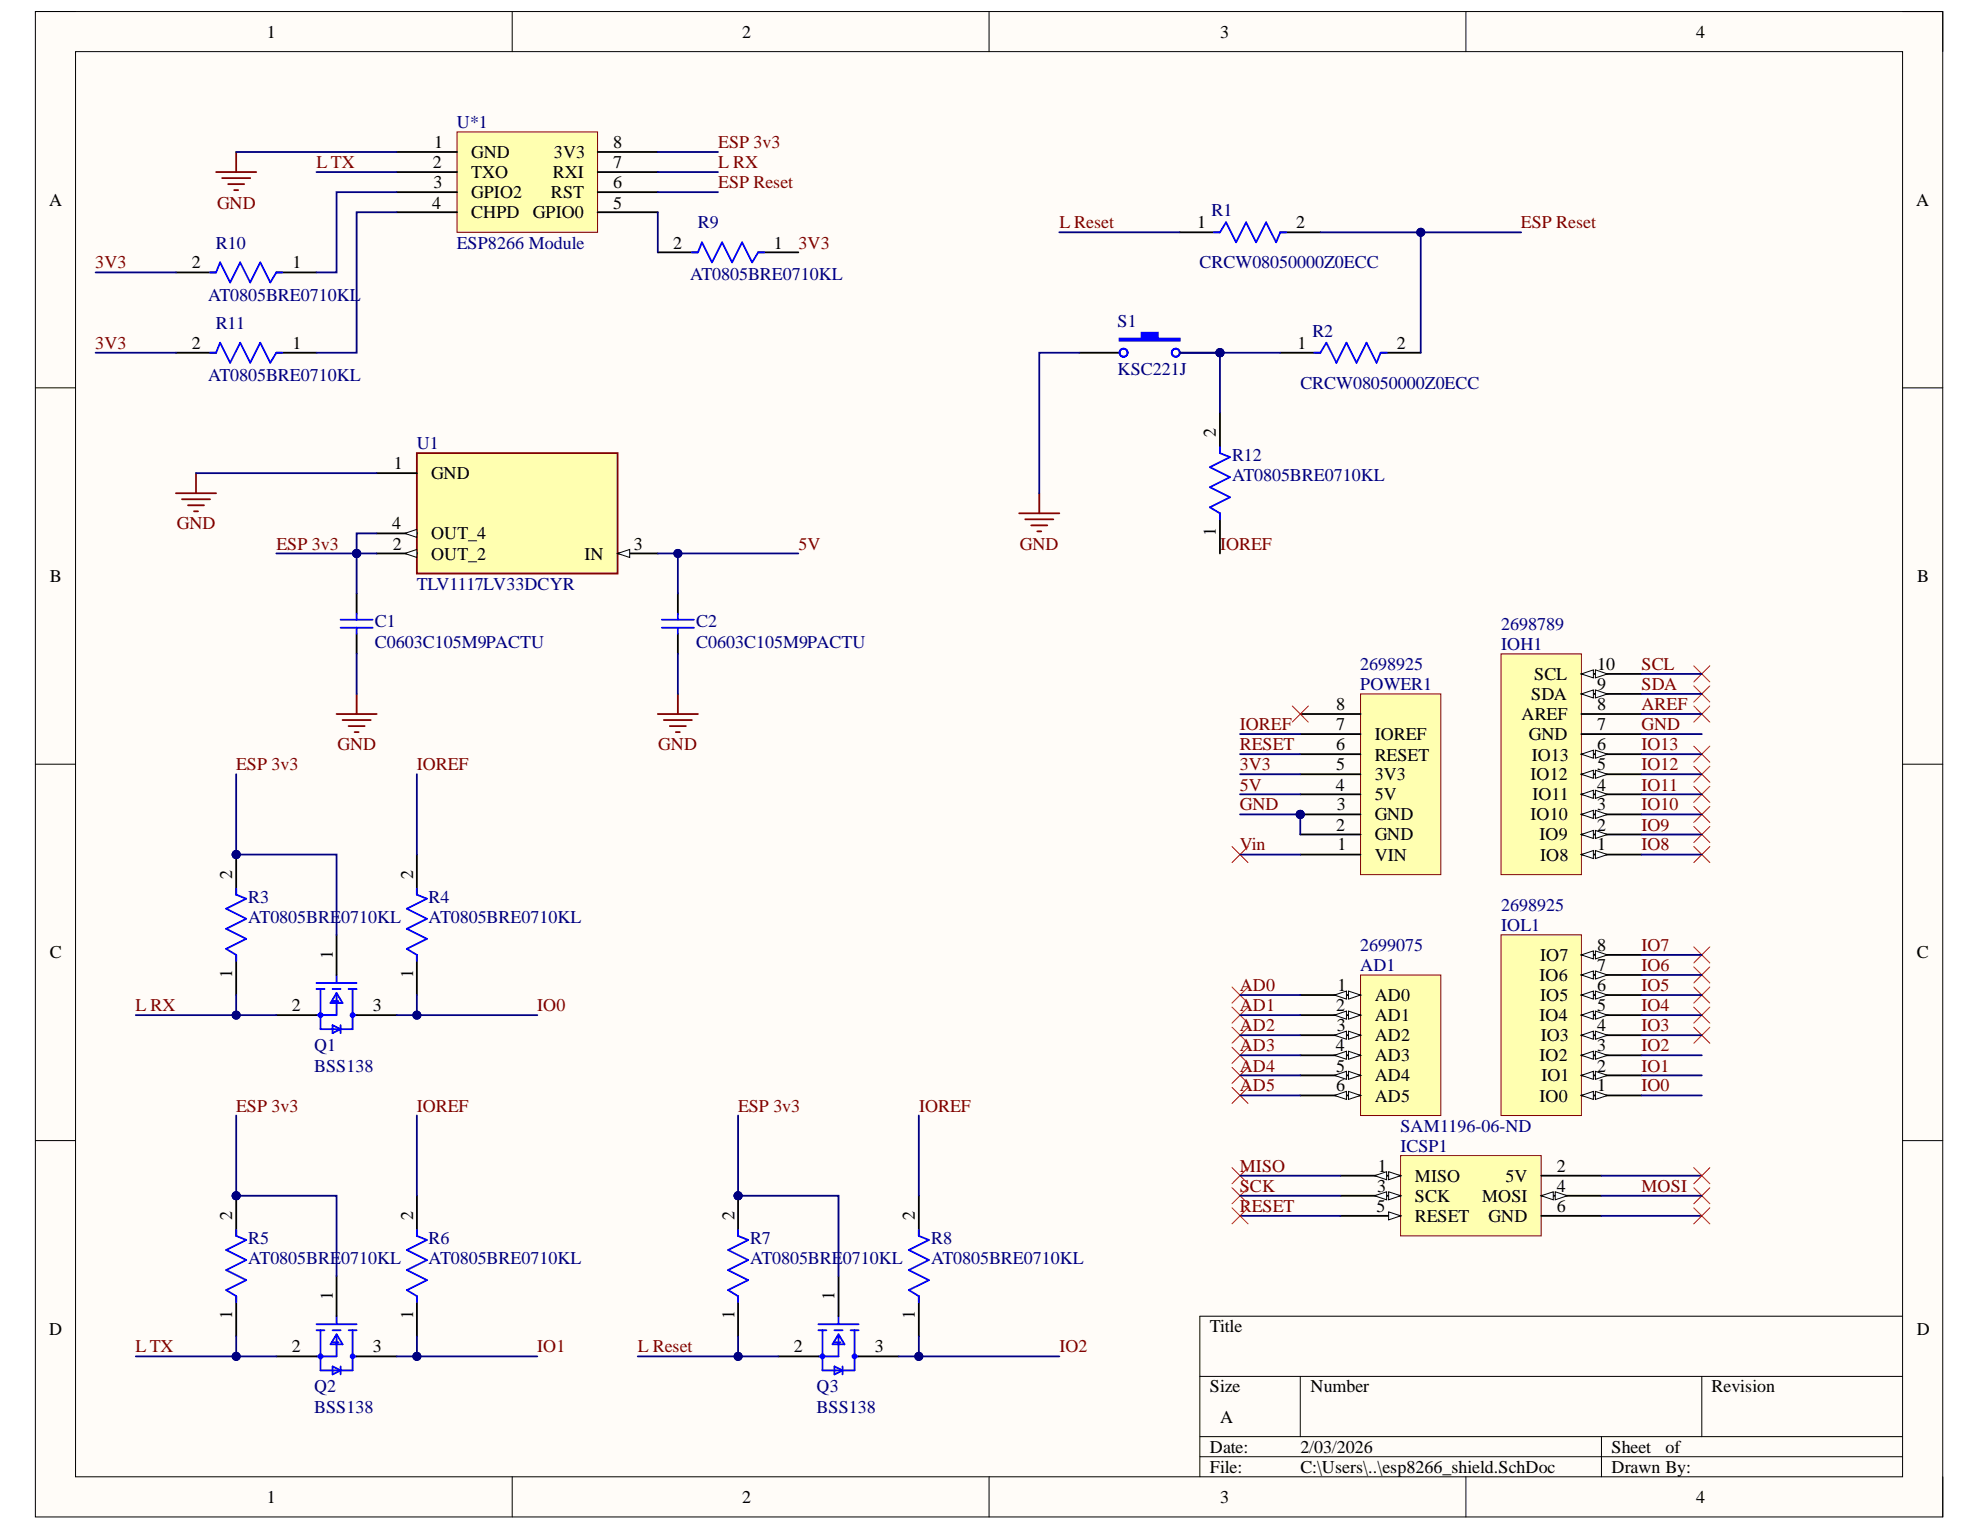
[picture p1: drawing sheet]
<svg xmlns="http://www.w3.org/2000/svg" width="279mm" height="216mm" viewBox="0 0 279 216" stroke-linecap="round" stroke-linejoin="round" font-family="sans-serif">
<defs><g id="words">
<g font-size="2.5">
<text x="37.6" y="5.3">1</text>
<text x="104.7" y="5.3">2</text>
<text x="172.2" y="5.3">3</text>
<text x="239.3" y="5.3">4</text>
<text x="61.1" y="23.8">2</text>
<text x="61.2" y="20.9">1</text>
<text x="66.5" y="22.3">GND</text>
<text x="78.2" y="22.3">3V3</text>
<text x="86.5" y="23.8">7</text>
<text x="86.5" y="20.9">8</text>
<text x="6.9" y="29">A</text>
<text x="61" y="29.4">4</text>
<text x="61.2" y="26.5">3</text>
<text x="66.5" y="28">GPIO2</text>
<text x="66.5" y="25.1">TXO</text>
<text x="77.7" y="28">RST</text>
<text x="78" y="25.1">RXI</text>
<text x="86.5" y="29.4">5</text>
<text x="86.5" y="26.5">6</text>
<text x="270.4" y="29">A</text>
<text x="66.5" y="30.8">CHPD</text>
<text x="75.2" y="30.8">GPIO0</text>
<text x="95" y="35.1">2</text>
<text x="109.2" y="35.1">1</text>
<text x="168.9" y="32.2">1</text>
<text x="182.9" y="32.2">2</text>
<text x="27.1" y="37.9">2</text>
<text x="41.3" y="37.9">1</text>
<text x="27.1" y="49.2">2</text>
<text x="41.3" y="49.2">1</text>
<text x="183.1" y="49.2">1</text>
<text x="197.1" y="49.2">2</text>
<text x="171.6" y="61.6" transform="rotate(-90 171.6 61.6)">2</text>
<text x="55.6" y="66.2">1</text>
<text x="60.8" y="67.7">GND</text>
<text x="55.3" y="74.7">4</text>
<text x="55.4" y="77.5">2</text>
<text x="60.8" y="76.1">OUT_4</text>
<text x="89.4" y="77.5">3</text>
<text x="171.6" y="75.7" transform="rotate(-90 171.6 75.7)">1</text>
<text x="7" y="82.1">B</text>
<text x="60.8" y="79">OUT_2</text>
<text x="82.5" y="79">IN</text>
<text x="270.5" y="82.1">B</text>
<text x="216.5" y="96">SCL</text>
<text x="225.4" y="94.5">10</text>
<text x="188.6" y="100.2">8</text>
<text x="214.7" y="101.7">AREF</text>
<text x="216.1" y="98.8">SDA</text>
<text x="225.4" y="100.2">8</text>
<text x="225.4" y="97.3">9</text>
<text x="188.6" y="105.9">6</text>
<text x="188.6" y="103">7</text>
<text x="194" y="107.3">RESET</text>
<text x="194" y="104.4">IOREF</text>
<text x="215.7" y="104.4">GND</text>
<text x="216.2" y="107.3">IO13</text>
<text x="225.4" y="105.9">6</text>
<text x="225.4" y="103">7</text>
<text x="188.5" y="111.6">4</text>
<text x="188.6" y="108.7">5</text>
<text x="194" y="112.9">5V</text>
<text x="194" y="110.1">3V3</text>
<text x="216" y="110.1">IO12</text>
<text x="216.2" y="112.9">IO11</text>
<text x="225.4" y="111.6">4</text>
<text x="225.4" y="108.7">5</text>
<text x="188.6" y="117.2">2</text>
<text x="188.7" y="114.3">3</text>
<text x="194" y="118.6">GND</text>
<text x="194" y="115.8">GND</text>
<text x="216" y="115.8">IO10</text>
<text x="217.3" y="118.6">IO9</text>
<text x="225.4" y="117.2">2</text>
<text x="225.4" y="114.3">3</text>
<text x="32.7" y="124" transform="rotate(-90 32.7 124)">2</text>
<text x="58.3" y="124" transform="rotate(-90 58.3 124)">2</text>
<text x="188.7" y="120">1</text>
<text x="194" y="121.4">VIN</text>
<text x="217.3" y="121.4">IO8</text>
<text x="225.4" y="120">1</text>
<text x="7" y="135.2">C</text>
<text x="32.7" y="137.9" transform="rotate(-90 32.7 137.9)">1</text>
<text x="47" y="135.3" transform="rotate(-90 47 135.3)">1</text>
<text x="58.3" y="137.9" transform="rotate(-90 58.3 137.9)">1</text>
<text x="217.3" y="135.6">IO7</text>
<text x="225.4" y="137">7</text>
<text x="225.4" y="134.2">8</text>
<text x="270.5" y="135.2">C</text>
<text x="41.2" y="142.7">2</text>
<text x="52.6" y="142.7">3</text>
<text x="188.6" y="142.7">2</text>
<text x="188.7" y="139.9">1</text>
<text x="194" y="141.2">AD0</text>
<text x="217.3" y="138.4">IO6</text>
<text x="217.3" y="141.2">IO5</text>
<text x="225.4" y="142.7">5</text>
<text x="225.4" y="139.9">6</text>
<text x="188.5" y="148.3">4</text>
<text x="188.7" y="145.6">3</text>
<text x="194" y="144.1">AD1</text>
<text x="194" y="146.9">AD2</text>
<text x="194" y="149.8">AD3</text>
<text x="217.3" y="149.8">IO2</text>
<text x="217.3" y="144.1">IO4</text>
<text x="217.4" y="146.9">IO3</text>
<text x="225.4" y="148.3">3</text>
<text x="225.4" y="145.6">4</text>
<text x="188.6" y="151.2">5</text>
<text x="188.6" y="154">6</text>
<text x="194" y="152.6">AD4</text>
<text x="194" y="155.4">AD5</text>
<text x="217.3" y="155.4">IO0</text>
<text x="217.5" y="152.6">IO1</text>
<text x="225.4" y="154">1</text>
<text x="225.4" y="151.2">2</text>
<text x="194.4" y="165.3">1</text>
<text x="199.7" y="166.8">MISO</text>
<text x="212.4" y="166.8">5V</text>
<text x="219.7" y="165.3">2</text>
<text x="32.7" y="172.1" transform="rotate(-90 32.7 172.1)">2</text>
<text x="58.3" y="172.1" transform="rotate(-90 58.3 172.1)">2</text>
<text x="103.6" y="172.1" transform="rotate(-90 103.6 172.1)">2</text>
<text x="129.1" y="172.1" transform="rotate(-90 129.1 172.1)">2</text>
<text x="194.2" y="171">5</text>
<text x="194.3" y="168.2">3</text>
<text x="199.7" y="169.6">SCK</text>
<text x="199.7" y="172.4">RESET</text>
<text x="209.1" y="169.6">MOSI</text>
<text x="210.1" y="172.4">GND</text>
<text x="219.7" y="168.2">4</text>
<text x="219.7" y="171">6</text>
<text x="47" y="183.4" transform="rotate(-90 47 183.4)">1</text>
<text x="117.8" y="183.4" transform="rotate(-90 117.8 183.4)">1</text>
<text x="6.9" y="188.3">D</text>
<text x="32.7" y="186.1" transform="rotate(-90 32.7 186.1)">1</text>
<text x="41.2" y="190.8">2</text>
<text x="52.6" y="190.8">3</text>
<text x="58.3" y="186.1" transform="rotate(-90 58.3 186.1)">1</text>
<text x="103.6" y="186.1" transform="rotate(-90 103.6 186.1)">1</text>
<text x="112" y="190.8">2</text>
<text x="123.4" y="190.8">3</text>
<text x="129.1" y="186.1" transform="rotate(-90 129.1 186.1)">1</text>
<text x="170.7" y="188">Title</text>
<text x="270.5" y="188.3">D</text>
<text x="170.7" y="196.5">Size</text>
<text x="184.9" y="196.5">Number</text>
<text x="241.5" y="196.5">Revision</text>
<text x="172.2" y="200.8">A</text>
<text x="170.7" y="205">Date:</text>
<text x="170.7" y="207.8">File:</text>
<text x="183.5" y="205">2/03/2026</text>
<text x="183.5" y="207.8">C:\Users\..\esp8266_shield.SchDoc</text>
<text x="227.4" y="205">Sheet</text>
<text x="227.4" y="207.8">Drawn By:</text>
<text x="235" y="205">of</text>
<text x="37.6" y="212.1">1</text>
<text x="104.7" y="212.1">2</text>
<text x="172.2" y="212.1">3</text>
<text x="239.3" y="212.1">4</text>
</g>
<g font-size="2.5" fill="#800000">
<text x="44.7" y="23.8">L TX</text>
<text x="101.3" y="20.9">ESP 3v3</text>
<text x="101.3" y="23.8">L RX</text>
<text x="30.6" y="29.4">GND</text>
<text x="101.3" y="26.5">ESP Reset</text>
<text x="112.7" y="35.1">3V3</text>
<text x="149.5" y="32.2">L Reset</text>
<text x="214.6" y="32.2">ESP Reset</text>
<text x="13.5" y="37.9">3V3</text>
<text x="13.5" y="49.2">3V3</text>
<text x="25" y="74.7">GND</text>
<text x="39" y="77.5">ESP 3v3</text>
<text x="112.7" y="77.5">5V</text>
<text x="143.9" y="77.5">GND</text>
<text x="172.2" y="77.5">IOREF</text>
<text x="231.6" y="94.5">SCL</text>
<text x="231.6" y="100.2">AREF</text>
<text x="231.6" y="97.3">SDA</text>
<text x="47.6" y="105.9">GND</text>
<text x="92.9" y="105.9">GND</text>
<text x="175" y="103">IOREF</text>
<text x="175" y="105.9">RESET</text>
<text x="231.6" y="105.9">IO13</text>
<text x="231.6" y="103">GND</text>
<text x="33.3" y="108.7">ESP 3v3</text>
<text x="58.8" y="108.7">IOREF</text>
<text x="175" y="108.7">3V3</text>
<text x="175" y="111.6">5V</text>
<text x="231.6" y="111.6">IO11</text>
<text x="231.6" y="108.7">IO12</text>
<text x="175" y="114.3">GND</text>
<text x="231.6" y="117.2">IO9</text>
<text x="231.6" y="114.3">IO10</text>
<text x="175" y="120">Vin</text>
<text x="231.6" y="120">IO8</text>
<text x="231.6" y="137">IO6</text>
<text x="231.6" y="134.2">IO7</text>
<text x="19.1" y="142.7">L RX</text>
<text x="75.8" y="142.7">IO0</text>
<text x="175" y="139.9">AD0</text>
<text x="175" y="142.7">AD1</text>
<text x="231.6" y="142.7">IO4</text>
<text x="231.6" y="139.9">IO5</text>
<text x="175" y="145.6">AD2</text>
<text x="175" y="148.3">AD3</text>
<text x="231.6" y="148.3">IO2</text>
<text x="231.6" y="145.6">IO3</text>
<text x="175" y="151.2">AD4</text>
<text x="175" y="154">AD5</text>
<text x="231.6" y="154">IO0</text>
<text x="231.6" y="151.2">IO1</text>
<text x="33.3" y="156.9">ESP 3v3</text>
<text x="58.8" y="156.9">IOREF</text>
<text x="104.1" y="156.9">ESP 3v3</text>
<text x="129.7" y="156.9">IOREF</text>
<text x="175" y="165.3">MISO</text>
<text x="175" y="168.2">SCK</text>
<text x="175" y="171">RESET</text>
<text x="231.6" y="168.2">MOSI</text>
<text x="19.1" y="190.8">L TX</text>
<text x="75.8" y="190.8">IO1</text>
<text x="90" y="190.8">L Reset</text>
<text x="149.5" y="190.8">IO2</text>
</g>
<g font-size="2.5" fill="#000080">
<text x="64.5" y="18.1">U*1</text>
<text x="30.5" y="35.1">R10</text>
<text x="64.5" y="35.1">ESP8266 Module</text>
<text x="98.5" y="32.2">R9</text>
<text x="171" y="30.5">R1</text>
<text x="97.4" y="39.6">AT0805BRE0710KL</text>
<text x="169.3" y="37.9">CRCW08050000Z0ECC</text>
<text x="29.4" y="42.4">AT0805BRE0710KL</text>
<text x="30.5" y="46.4">R11</text>
<text x="157.7" y="46.1">S1</text>
<text x="185.2" y="47.5">R2</text>
<text x="29.4" y="53.8">AT0805BRE0710KL</text>
<text x="157.7" y="52.9">KSC221J</text>
<text x="183.5" y="54.9">CRCW08050000Z0ECC</text>
<text x="58.8" y="63.3">U1</text>
<text x="173.9" y="65.1">R12</text>
<text x="173.9" y="67.9">AT0805BRE0710KL</text>
<text x="58.8" y="83.2">TLV1117LV33DCYR</text>
<text x="52.9" y="88.5">C1</text>
<text x="98.2" y="88.5">C2</text>
<text x="211.8" y="88.9">2698789</text>
<text x="52.9" y="91.4">C0603C105M9PACTU</text>
<text x="98.2" y="91.4">C0603C105M9PACTU</text>
<text x="192" y="94.5">2698925</text>
<text x="211.8" y="91.7">IOH1</text>
<text x="192" y="97.3">POWER1</text>
<text x="35" y="127.4">R3</text>
<text x="35" y="130.2">AT0805BRE</text>
<text x="48.1" y="130.2">0710KL</text>
<text x="60.5" y="127.4">R4</text>
<text x="60.5" y="130.2">AT0805BRE0710KL</text>
<text x="211.8" y="128.6">2698925</text>
<text x="211.8" y="131.3">IOL1</text>
<text x="192" y="134.2">2699075</text>
<text x="192" y="137">AD1</text>
<text x="44.3" y="148.3">Q1</text>
<text x="44.3" y="151.2">BSS138</text>
<text x="197.6" y="159.7">SAM1196-06-ND</text>
<text x="197.6" y="162.6">ICSP1</text>
<text x="35" y="175.6">R5</text>
<text x="35" y="178.4">AT0805BRE</text>
<text x="48.1" y="178.4">0710KL</text>
<text x="60.5" y="175.6">R6</text>
<text x="60.5" y="178.4">AT0805BRE0710KL</text>
<text x="105.8" y="175.6">R7</text>
<text x="105.8" y="178.4">AT0805BRE</text>
<text x="118.9" y="178.4">0710KL</text>
<text x="131.4" y="175.6">R8</text>
<text x="131.4" y="178.4">AT0805BRE0710KL</text>
<text x="44.3" y="196.5">Q2</text>
<text x="115.2" y="196.5">Q3</text>
<text x="44.3" y="199.3">BSS138</text>
<text x="115.2" y="199.3">BSS138</text>
</g>
</g></defs>
<path d="M5 1.6h269.1v212.5h-269.1z" fill-rule="evenodd" fill="#fffcf8"/>
<path d="M5 1.6h269.1v212.5h-269.1z" fill="none" stroke="#000" stroke-width=".14"/>
<path d="M10.7 7.3h257.8v201.1h-257.8z" fill-rule="evenodd" fill="#fffcf8"/>
<g fill="none" stroke="#000" stroke-width=".14">
<path d="M5 1.6h5.7M10.7 7.3h257.8v201.1h-257.8zM72.3 1.6v5.7M139.6 1.6v5.7M206.9 1.6v5.7M268.5 1.6h5.6v5.7M5 54.7h5.7M268.5 54.7h5.6M5 107.8h5.7M268.5 107.8h5.6M5 160.9h5.7M268.5 161h5.6"/>
<path d="M169.3 194.2h99.2M183.5 194.2v8.5M240.1 194.2v8.5M268.5 185.7h-99.2v22.7M72.3 208.4v5.7M139.6 208.4v5.7M169.3 202.7h99.2M169.3 205.6h99.2M206.9 208.4v5.7M226 202.7v5.7M274.1 208.4v5.7"/>
</g>
<path d="M64.5 18.6h19.8v14.2h-19.8z" fill-rule="evenodd" fill="#ffffb0"/>
<path d="M64.5 18.6h19.8v14.2h-19.8z" fill="none" stroke="#800000" stroke-width=".14"/>
<path d="M56 29.9h8.5M56 27.1h8.5M56 24.3h8.5M56 21.4h8.5M84.3 29.9h8.5M84.3 27.1h8.5M84.3 24.3h8.5M84.3 21.4h8.5" fill="none" stroke="#000" stroke-width=".25"/>
<path d="M58.8 63.9h28.4v17h-28.4z" fill-rule="evenodd" fill="#ffffb0"/>
<path d="M58.8 63.9h28.4v17h-28.4z" fill="none" stroke="#800000" stroke-width=".25"/>
<path d="M87.2 78.1h5.6" fill="none" stroke="#000" stroke-width=".25"/>
<path d="M87.2 78.1l1.7-.6v1.2z" fill="#f8fcff"/>
<path d="M87.2 78.1l1.7-.6v1.2z" fill="none" stroke="#000" stroke-width=".14"/>
<path d="M53.2 78.1h5.6" fill="none" stroke="#000" stroke-width=".25"/>
<path d="M57.1 78.1l1.7-.6v1.2z" fill="#f8fcff"/>
<path d="M57.1 78.1l1.7-.6v1.2z" fill="none" stroke="#000" stroke-width=".14"/>
<path d="M53.2 75.3h5.6" fill="none" stroke="#000" stroke-width=".25"/>
<path d="M57.1 75.3l1.7-.6v1.1z" fill="#f8fcff"/>
<path d="M57.1 75.3l1.7-.6v1.1z" fill="none" stroke="#000" stroke-width=".14"/>
<path d="M53.2 66.8h5.6" fill="none" stroke="#000" stroke-width=".25"/>
<path d="M192 137.6h11.3v19.8h-11.3z" fill-rule="evenodd" fill="#ffffb0"/>
<path d="M192 137.6h11.3v19.8h-11.3z" fill="none" stroke="#800000" stroke-width=".14"/>
<path d="M183.5 140.4h8.5" fill="none" stroke="#000" stroke-width=".25"/>
<path d="M190.3 139.9l1.7 .5-1.7 .6z" fill="#f8fcff"/>
<path d="M190.3 139.9l1.7 .5-1.7 .6z" fill="none" stroke="#000" stroke-width=".14"/>
<path d="M188.3 140.4l1.7-.5v1.1z" fill="#f8fcff"/>
<path d="M188.3 140.4l1.7-.5v1.1z" fill="none" stroke="#000" stroke-width=".14"/>
<path d="M183.5 143.2h8.5" fill="none" stroke="#000" stroke-width=".25"/>
<path d="M190.3 142.7l1.7 .5-1.7 .6z" fill="#f8fcff"/>
<path d="M190.3 142.7l1.7 .5-1.7 .6z" fill="none" stroke="#000" stroke-width=".14"/>
<path d="M188.3 143.2l1.7-.5v1.1z" fill="#f8fcff"/>
<path d="M188.3 143.2l1.7-.5v1.1z" fill="none" stroke="#000" stroke-width=".14"/>
<path d="M183.5 146.1h8.5" fill="none" stroke="#000" stroke-width=".25"/>
<path d="M190.3 145.5l1.7 .6-1.7 .6z" fill="#f8fcff"/>
<path d="M190.3 145.5l1.7 .6-1.7 .6z" fill="none" stroke="#000" stroke-width=".14"/>
<path d="M188.3 146.1l1.7-.6v1.2z" fill="#f8fcff"/>
<path d="M188.3 146.1l1.7-.6v1.2z" fill="none" stroke="#000" stroke-width=".14"/>
<path d="M183.5 148.9h8.5" fill="none" stroke="#000" stroke-width=".25"/>
<path d="M190.3 148.3l1.7 .6-1.7 .6z" fill="#f8fcff"/>
<path d="M190.3 148.3l1.7 .6-1.7 .6z" fill="none" stroke="#000" stroke-width=".14"/>
<path d="M188.3 148.9l1.7-.6v1.2z" fill="#f8fcff"/>
<path d="M188.3 148.9l1.7-.6v1.2z" fill="none" stroke="#000" stroke-width=".14"/>
<path d="M183.5 151.7h8.5" fill="none" stroke="#000" stroke-width=".25"/>
<path d="M190.3 151.2l1.7 .5-1.7 .6z" fill="#f8fcff"/>
<path d="M190.3 151.2l1.7 .5-1.7 .6z" fill="none" stroke="#000" stroke-width=".14"/>
<path d="M188.3 151.7l1.7-.5v1.1z" fill="#f8fcff"/>
<path d="M188.3 151.7l1.7-.5v1.1z" fill="none" stroke="#000" stroke-width=".14"/>
<path d="M183.5 154.6h8.5" fill="none" stroke="#000" stroke-width=".25"/>
<path d="M190.3 154l1.7 .6-1.7 .5z" fill="#f8fcff"/>
<path d="M190.3 154l1.7 .6-1.7 .5z" fill="none" stroke="#000" stroke-width=".14"/>
<path d="M188.3 154.6l1.7-.6v1.1z" fill="#f8fcff"/>
<path d="M188.3 154.6l1.7-.6v1.1z" fill="none" stroke="#000" stroke-width=".14"/>
<circle cx="183.5" cy="114.9" r=".57" fill="#000080"/>
<circle cx="183.5" cy="114.9" r=".57" fill="none" stroke="#000080" stroke-width=".14"/>
<path d="M192 97.9h11.3v25.5h-11.3z" fill-rule="evenodd" fill="#ffffb0"/>
<path d="M192 97.9h11.3v25.5h-11.3z" fill="none" stroke="#800000" stroke-width=".14"/>
<path d="M183.5 117.8h8.5M183.5 114.9h8.5M183.5 120.6h8.5" fill="none" stroke="#000" stroke-width=".25"/>
<circle cx="183.5" cy="114.9" r=".57" fill="#000080"/>
<circle cx="183.5" cy="114.9" r=".57" fill="none" stroke="#000080" stroke-width=".14"/>
<path d="M183.5 112.1h8.5M183.5 109.3h8.5M183.5 106.4h8.5M183.5 103.6h8.5M183.5 100.8h8.5" fill="none" stroke="#000" stroke-width=".25"/>
<path d="M211.8 92.3h11.4v31.1h-11.4z" fill-rule="evenodd" fill="#ffffb0"/>
<path d="M211.8 92.3h11.4v31.1h-11.4z" fill="none" stroke="#800000" stroke-width=".14"/>
<path d="M223.2 120.6h8.4" fill="none" stroke="#000" stroke-width=".25"/>
<path d="M223.2 120.6l1.6-.6v1.1z" fill="#f8fcff"/>
<path d="M223.2 120.6l1.6-.6v1.1z" fill="none" stroke="#000" stroke-width=".14"/>
<path d="M225.1 120l1.7 .6-1.7 .5z" fill="#f8fcff"/>
<path d="M225.1 120l1.7 .6-1.7 .5z" fill="none" stroke="#000" stroke-width=".14"/>
<path d="M223.2 117.8h8.4" fill="none" stroke="#000" stroke-width=".25"/>
<path d="M223.2 117.8l1.6-.6v1.1z" fill="#f8fcff"/>
<path d="M223.2 117.8l1.6-.6v1.1z" fill="none" stroke="#000" stroke-width=".14"/>
<path d="M225.1 117.2l1.7 .6-1.7 .5z" fill="#f8fcff"/>
<path d="M225.1 117.2l1.7 .6-1.7 .5z" fill="none" stroke="#000" stroke-width=".14"/>
<path d="M223.2 114.9h8.4" fill="none" stroke="#000" stroke-width=".25"/>
<path d="M223.2 114.9l1.6-.5v1.1z" fill="#f8fcff"/>
<path d="M223.2 114.9l1.6-.5v1.1z" fill="none" stroke="#000" stroke-width=".14"/>
<path d="M225.1 114.4l1.7 .5-1.7 .6z" fill="#f8fcff"/>
<path d="M225.1 114.4l1.7 .5-1.7 .6z" fill="none" stroke="#000" stroke-width=".14"/>
<path d="M223.2 112.1h8.4" fill="none" stroke="#000" stroke-width=".25"/>
<path d="M223.2 112.1l1.6-.6v1.2z" fill="#f8fcff"/>
<path d="M223.2 112.1l1.6-.6v1.2z" fill="none" stroke="#000" stroke-width=".14"/>
<path d="M225.1 111.5l1.7 .6-1.7 .6z" fill="#f8fcff"/>
<path d="M225.1 111.5l1.7 .6-1.7 .6z" fill="none" stroke="#000" stroke-width=".14"/>
<path d="M223.2 109.3h8.4" fill="none" stroke="#000" stroke-width=".25"/>
<path d="M223.2 109.3l1.6-.6v1.1z" fill="#f8fcff"/>
<path d="M223.2 109.3l1.6-.6v1.1z" fill="none" stroke="#000" stroke-width=".14"/>
<path d="M225.1 108.7l1.7 .6-1.7 .5z" fill="#f8fcff"/>
<path d="M225.1 108.7l1.7 .6-1.7 .5z" fill="none" stroke="#000" stroke-width=".14"/>
<path d="M223.2 106.4h8.4" fill="none" stroke="#000" stroke-width=".25"/>
<path d="M223.2 106.4l1.6-.5v1.1z" fill="#f8fcff"/>
<path d="M223.2 106.4l1.6-.5v1.1z" fill="none" stroke="#000" stroke-width=".14"/>
<path d="M225.1 105.9l1.7 .5-1.7 .6z" fill="#f8fcff"/>
<path d="M225.1 105.9l1.7 .5-1.7 .6z" fill="none" stroke="#000" stroke-width=".14"/>
<path d="M223.2 97.9h8.4M223.2 103.6h8.4M223.2 100.8h8.4" fill="none" stroke="#000" stroke-width=".25"/>
<path d="M223.2 97.9l1.6-.5v1.1z" fill="#f8fcff"/>
<path d="M223.2 97.9l1.6-.5v1.1z" fill="none" stroke="#000" stroke-width=".14"/>
<path d="M225.1 97.4l1.7 .5-1.7 .6z" fill="#f8fcff"/>
<path d="M225.1 97.4l1.7 .5-1.7 .6z" fill="none" stroke="#000" stroke-width=".14"/>
<path d="M223.2 95.1h8.4" fill="none" stroke="#000" stroke-width=".25"/>
<path d="M223.2 95.1l1.6-.6v1.2z" fill="#f8fcff"/>
<path d="M223.2 95.1l1.6-.6v1.2z" fill="none" stroke="#000" stroke-width=".14"/>
<path d="M225.1 94.5l1.7 .6-1.7 .6z" fill="#f8fcff"/>
<path d="M225.1 94.5l1.7 .6-1.7 .6z" fill="none" stroke="#000" stroke-width=".14"/>
<path d="M211.8 131.9h11.4v25.5h-11.4z" fill-rule="evenodd" fill="#ffffb0"/>
<path d="M211.8 131.9h11.4v25.5h-11.4z" fill="none" stroke="#800000" stroke-width=".14"/>
<path d="M223.2 154.6h8.4" fill="none" stroke="#000" stroke-width=".25"/>
<path d="M223.2 154.6l1.6-.6v1.1z" fill="#f8fcff"/>
<path d="M223.2 154.6l1.6-.6v1.1z" fill="none" stroke="#000" stroke-width=".14"/>
<path d="M225.1 154l1.7 .6-1.7 .5z" fill="#f8fcff"/>
<path d="M225.1 154l1.7 .6-1.7 .5z" fill="none" stroke="#000" stroke-width=".14"/>
<path d="M223.2 148.9h8.4" fill="none" stroke="#000" stroke-width=".25"/>
<path d="M223.2 148.9l1.6-.6v1.2z" fill="#f8fcff"/>
<path d="M223.2 148.9l1.6-.6v1.2z" fill="none" stroke="#000" stroke-width=".14"/>
<path d="M225.1 148.3l1.7 .6-1.7 .6z" fill="#f8fcff"/>
<path d="M225.1 148.3l1.7 .6-1.7 .6z" fill="none" stroke="#000" stroke-width=".14"/>
<path d="M223.2 146.1h8.4" fill="none" stroke="#000" stroke-width=".25"/>
<path d="M223.2 146.1l1.6-.6v1.2z" fill="#f8fcff"/>
<path d="M223.2 146.1l1.6-.6v1.2z" fill="none" stroke="#000" stroke-width=".14"/>
<path d="M225.1 145.5l1.7 .6-1.7 .6z" fill="#f8fcff"/>
<path d="M225.1 145.5l1.7 .6-1.7 .6z" fill="none" stroke="#000" stroke-width=".14"/>
<path d="M223.2 143.2h8.4" fill="none" stroke="#000" stroke-width=".25"/>
<path d="M223.2 143.2l1.6-.5v1.1z" fill="#f8fcff"/>
<path d="M223.2 143.2l1.6-.5v1.1z" fill="none" stroke="#000" stroke-width=".14"/>
<path d="M225.1 142.7l1.7 .5-1.7 .6z" fill="#f8fcff"/>
<path d="M225.1 142.7l1.7 .5-1.7 .6z" fill="none" stroke="#000" stroke-width=".14"/>
<path d="M223.2 140.4h8.4" fill="none" stroke="#000" stroke-width=".25"/>
<path d="M223.2 140.4l1.6-.5v1.1z" fill="#f8fcff"/>
<path d="M223.2 140.4l1.6-.5v1.1z" fill="none" stroke="#000" stroke-width=".14"/>
<path d="M225.1 139.9l1.7 .5-1.7 .6z" fill="#f8fcff"/>
<path d="M225.1 139.9l1.7 .5-1.7 .6z" fill="none" stroke="#000" stroke-width=".14"/>
<path d="M223.2 137.6h8.4" fill="none" stroke="#000" stroke-width=".25"/>
<path d="M223.2 137.6l1.6-.6v1.2z" fill="#f8fcff"/>
<path d="M223.2 137.6l1.6-.6v1.2z" fill="none" stroke="#000" stroke-width=".14"/>
<path d="M225.1 137l1.7 .6-1.7 .6z" fill="#f8fcff"/>
<path d="M225.1 137l1.7 .6-1.7 .6z" fill="none" stroke="#000" stroke-width=".14"/>
<path d="M223.2 134.7h8.4" fill="none" stroke="#000" stroke-width=".25"/>
<path d="M223.2 134.7l1.6-.5v1.1z" fill="#f8fcff"/>
<path d="M223.2 134.7l1.6-.5v1.1z" fill="none" stroke="#000" stroke-width=".14"/>
<path d="M225.1 134.2l1.7 .5-1.7 .6z" fill="#f8fcff"/>
<path d="M225.1 134.2l1.7 .5-1.7 .6z" fill="none" stroke="#000" stroke-width=".14"/>
<path d="M223.2 151.7h8.4" fill="none" stroke="#000" stroke-width=".25"/>
<path d="M223.2 151.7l1.6-.5v1.1z" fill="#f8fcff"/>
<path d="M223.2 151.7l1.6-.5v1.1z" fill="none" stroke="#000" stroke-width=".14"/>
<path d="M225.1 151.2l1.7 .5-1.7 .6z" fill="#f8fcff"/>
<path d="M225.1 151.2l1.7 .5-1.7 .6z" fill="none" stroke="#000" stroke-width=".14"/>
<path d="M197.6 163.1h19.9v11.3h-19.9z" fill-rule="evenodd" fill="#ffffb0"/>
<path d="M197.6 163.1h19.9v11.3h-19.9z" fill="none" stroke="#800000" stroke-width=".14"/>
<path d="M189.2 165.9h8.4" fill="none" stroke="#000" stroke-width=".25"/>
<path d="M196 165.3l1.6 .6-1.6 .6z" fill="#f8fcff"/>
<path d="M196 165.3l1.6 .6-1.6 .6z" fill="none" stroke="#000" stroke-width=".14"/>
<path d="M194 165.9l1.7-.6v1.2z" fill="#f8fcff"/>
<path d="M194 165.9l1.7-.6v1.2z" fill="none" stroke="#000" stroke-width=".14"/>
<path d="M189.2 168.7h8.4M217.5 165.9h8.5" fill="none" stroke="#000" stroke-width=".25"/>
<path d="M196 168.2l1.6 .5-1.6 .6z" fill="#f8fcff"/>
<path d="M196 168.2l1.6 .5-1.6 .6z" fill="none" stroke="#000" stroke-width=".14"/>
<path d="M194 168.7l1.7-.5v1.1z" fill="#f8fcff"/>
<path d="M194 168.7l1.7-.5v1.1z" fill="none" stroke="#000" stroke-width=".14"/>
<path d="M217.5 168.7h8.5" fill="none" stroke="#000" stroke-width=".25"/>
<path d="M217.5 168.7l1.7-.5v1.1z" fill="#f8fcff"/>
<path d="M217.5 168.7l1.7-.5v1.1z" fill="none" stroke="#000" stroke-width=".14"/>
<path d="M219.5 168.2l1.7 .5-1.7 .6z" fill="#f8fcff"/>
<path d="M219.5 168.2l1.7 .5-1.7 .6z" fill="none" stroke="#000" stroke-width=".14"/>
<path d="M189.2 171.6h8.4" fill="none" stroke="#000" stroke-width=".25"/>
<path d="M196 171l1.6 .6-1.6 .5z" fill="#f8fcff"/>
<path d="M196 171l1.6 .6-1.6 .5z" fill="none" stroke="#000" stroke-width=".14"/>
<path d="M50.3 83.8v2.8M50.3 89.4v2.9M95.7 83.8v2.8M95.7 89.4v2.9M47.5 131.9v5.7M58.8 120.6v5.7M58.8 134.7v5.7M39 143.2h5.7M50.3 143.2h5.7M217.5 171.6h8.5" fill="none" stroke="#000" stroke-width=".25"/>
<g fill="none" stroke="#00f" stroke-width=".25">
<path d="M48.1 87.4h4.5M48.1 88.6h4.5M50.3 86.6v.8M50.3 88.6v.8M93.4 87.4h4.5M93.4 88.6h4.5M95.7 86.6v.8M95.7 88.6v.8M44.7 138.7h5.6M44.7 139.6h1.1M45.2 139.6v5.6h4.6v-5.6M46.9 139.6h1.2"/>
<path d="M47.5 137.6v1.1M49.2 139.6h1.1M58.8 125.4v.9l1.4 .5-2.8 1.4 2.8 1.5-2.8 1.4 2.8 1.4-2.8 1.4 1.4 .8v.9M46.9 141.3h.9M46.9 144.7l1.2 .5-1.2 .6zM47.5 140.4v2.8h-2.8M47.5 140.1l.8 1.4h-1.7zM48.1 144.7v1.1M49.8 143.2h.5"/>
<circle cx="45.2" cy="143.2" r=".28"/>
<circle cx="49.8" cy="143.2" r=".28"/>
</g>
<g fill="none" stroke="#800000" stroke-width=".25">
<path d="M30.5 24.3h5.7M31.3 25.1h4M32.2 26h2.3M33 26.8h.6M33.3 21.4v2.9M24.8 69.6h5.7M25.7 70.5h3.9M26.5 71.3h2.3M27.4 72.2h.5M27.7 66.8v2.8M50.3 97.9v2.9M95.7 97.9v2.9"/>
<path d="M47.5 100.8h5.7M48.3 101.6h4M49.2 102.5h2.3M50 103.3h.6M92.8 100.8h5.7M93.7 101.6h3.9M94.5 102.5h2.3M95.4 103.3h.5"/>
</g>
<circle cx="33.3" cy="120.6" r=".57" fill="#000080"/>
<circle cx="33.3" cy="120.6" r=".57" fill="none" stroke="#000080" stroke-width=".14"/>
<path d="M33.3 120.6v5.7M33.3 134.7v5.7" fill="none" stroke="#000" stroke-width=".25"/>
<circle cx="33.3" cy="120.6" r=".57" fill="#000080"/>
<circle cx="33.3" cy="120.6" r=".57" fill="none" stroke="#000080" stroke-width=".14"/>
<g fill="none" stroke="#00f" stroke-width=".25">
<path d="M33.3 125.4v.9l1.4 .5-2.8 1.4 2.8 1.5-2.8 1.4 2.8 1.4-2.8 1.4 1.4 .8v.9M58.8 173.6v.8l1.4 .6-2.8 1.4 2.8 1.4-2.8 1.4 2.8 1.4-2.8 1.4 1.4 .9v.8M44.7 186.9h5.6M44.7 187.7h1.1M45.2 187.7v5.7h4.6v-5.7M46.9 187.7h1.2M46.9 189.4h.9M46.9 192.8l1.2 .6-1.2 .6zM47.5 185.7v1.2M47.5 188.6v2.8h-2.8M47.5 188.3l.8 1.4h-1.7zM48.1 192.8v1.2"/>
<path d="M49.2 187.7h1.1M49.8 191.4h.5"/>
<circle cx="45.2" cy="191.4" r=".28"/>
<circle cx="49.8" cy="191.4" r=".28"/>
</g>
<path d="M58.8 168.7v5.7M39 191.4h5.7M47.5 180.1v5.6M50.3 191.4h5.7M58.8 182.9v5.7" fill="none" stroke="#000" stroke-width=".25"/>
<circle cx="33.3" cy="168.7" r=".57" fill="#000080"/>
<circle cx="33.3" cy="168.7" r=".57" fill="none" stroke="#000080" stroke-width=".14"/>
<path d="M33.3 168.7v5.7M33.3 182.9v5.7" fill="none" stroke="#000" stroke-width=".25"/>
<circle cx="33.3" cy="168.7" r=".57" fill="#000080"/>
<circle cx="33.3" cy="168.7" r=".57" fill="none" stroke="#000080" stroke-width=".14"/>
<g fill="none" stroke="#00f" stroke-width=".25">
<path d="M171.3 32.8h.8l.9-1.4 1.4 2.8 1.4-2.8 1.4 2.8 1.5-2.8 1.4 2.8 .6-1.4h.8M185.5 49.8h.8l.9-1.4 1.4 2.8 1.4-2.8 1.4 2.8 1.4-2.8 1.4 2.8 .6-1.4h.9M33.3 173.6v.8l1.4 .6-2.8 1.4 2.8 1.4-2.8 1.4 2.8 1.4-2.8 1.4 1.4 .9v.8M129.7 173.6v.8l1.4 .6-2.9 1.4 2.9 1.4-2.9 1.4 2.9 1.4-2.9 1.4 1.5 .9v.8M115.5 186.9h5.7M115.5 187.7h1.1M116.1 187.7v5.7h4.5v-5.7M117.8 187.7h1.1M117.8 189.4h.8M117.8 192.8l1.1 .6-1.1 .6zM118.3 185.7v1.2M118.3 188.6v2.8h-2.8"/>
<path d="M118.3 188.3l.9 1.4h-1.7zM118.9 192.8v1.2M120 187.7h1.2M120.6 191.4h.6"/>
<circle cx="116.1" cy="191.4" r=".28"/>
<circle cx="120.6" cy="191.4" r=".28"/>
</g>
<g fill="none" stroke="#f00" stroke-width=".14">
<path d="M182.4 99.6l2.2 2.3M184.6 99.6l-2.2 2.3M239 94l2.3 2.2M239 96.8l2.3 2.3M239 99.6l2.3 2.3M241.3 94l-2.3 2.2M241.3 96.8l-2.3 2.3M241.3 99.6l-2.3 2.3M173.9 119.5l2.2 2.2M176.1 119.5l-2.2 2.2M239 105.3l2.3 2.3M239 108.1l2.3 2.3"/>
<path d="M239 111l2.3 2.2M239 113.8l2.3 2.3M239 119.5l2.3 2.2M239 116.6l2.3 2.3M241.3 105.3l-2.3 2.3M241.3 108.1l-2.3 2.3M241.3 111l-2.3 2.2M241.3 113.8l-2.3 2.3M241.3 119.5l-2.3 2.2M241.3 116.6l-2.3 2.3M173.9 139.3l2.2 2.2M176.1 139.3l-2.2 2.2"/>
<path d="M239 133.6l2.3 2.3M239 136.4l2.3 2.3M239 139.3l2.3 2.2M241.3 133.6l-2.3 2.3M241.3 136.4l-2.3 2.3M241.3 139.3l-2.3 2.2M173.9 142.1l2.2 2.3M173.9 144.9l2.2 2.3M173.9 147.8l2.2 2.2M173.9 150.6l2.2 2.3M173.9 153.4l2.2 2.3M176.1 142.1l-2.2 2.3"/>
<path d="M176.1 144.9l-2.2 2.3M176.1 147.8l-2.2 2.2M176.1 150.6l-2.2 2.3M176.1 153.4l-2.2 2.3M239 142.1l2.3 2.3M239 144.9l2.3 2.3M241.3 142.1l-2.3 2.3M241.3 144.9l-2.3 2.3M173.9 164.8l2.2 2.2M173.9 167.6l2.2 2.3M176.1 164.8l-2.2 2.2M176.1 167.6l-2.2 2.3"/>
<path d="M239 167.6l2.3 2.3M241.3 167.6l-2.3 2.3"/>
</g>
<path d="M143.8 72.4h5.7M144.7 73.3h3.9M145.5 74.1h2.3M146.4 75h.5M146.7 69.6v2.8" fill="none" stroke="#800000" stroke-width=".25"/>
<path d="M166.5 32.8h5.6M180.7 32.8h5.6M180.7 49.8h5.6M194.8 49.8h5.7M129.7 168.7v5.7M109.8 191.4h5.7M118.3 180.1v5.6M121.2 191.4h5.6M129.7 182.9v5.7" fill="none" stroke="#000" stroke-width=".25"/>
<circle cx="104.2" cy="168.7" r=".57" fill="#000080"/>
<circle cx="104.2" cy="168.7" r=".57" fill="none" stroke="#000080" stroke-width=".14"/>
<path d="M104.2 168.7v5.7M104.2 182.9v5.7" fill="none" stroke="#000" stroke-width=".25"/>
<circle cx="104.2" cy="168.7" r=".57" fill="#000080"/>
<circle cx="104.2" cy="168.7" r=".57" fill="none" stroke="#000080" stroke-width=".14"/>
<path d="M104.2 173.6v.8l1.4 .6-2.9 1.4 2.9 1.4-2.9 1.4 2.9 1.4-2.9 1.4 1.5 .9v.8" fill="none" stroke="#00f" stroke-width=".25"/>
<circle cx="172.1" cy="49.8" r=".57" fill="#000080"/>
<circle cx="172.1" cy="49.8" r=".57" fill="none" stroke="#000080" stroke-width=".14"/>
<path d="M152.3 49.8h5.7M166.5 49.8h5.6" fill="none" stroke="#000" stroke-width=".25"/>
<circle cx="172.1" cy="49.8" r=".57" fill="#000080"/>
<circle cx="172.1" cy="49.8" r=".57" fill="none" stroke="#000080" stroke-width=".14"/>
<path d="M158 47.8h3.1v-.9h2.3v.9h3.1v.3h-8.5z" fill-rule="evenodd" fill="#00f"/>
<g fill="none" stroke="#00f" stroke-width=".25">
<path d="M29.6 38.4h.9l.6-1.4 1.4 2.9 1.4-2.9 1.4 2.9 1.4-2.9 1.4 2.9 .9-1.5h.8M97.6 35.6h.9l.6-1.4 1.4 2.8 1.4-2.8 1.4 2.8 1.4-2.8 1.4 2.8 .9-1.4h.8M29.6 49.8h.9l.6-1.4 1.4 2.8 1.4-2.8 1.4 2.8 1.4-2.8 1.4 2.8 .9-1.4h.8M158 47.8h3.1v-.9h2.3v.9h3.1v.3h-8.5zM172.1 63.9l1.5 .6-2.9 1.4 2.9 1.4-2.9 1.5 2.9 1.4-2.9 1.4 1.4 .8v.9M172.1 63.1v.8"/>
<circle cx="158.5" cy="49.8" r=".57"/>
<circle cx="158.6" cy="49.8" r=".57"/>
<circle cx="165.9" cy="49.8" r=".57"/>
</g>
<path d="M24.8 38.4h5.7M39 38.4h5.7M92.8 35.6h5.7M107 35.6h5.7M24.8 49.8h5.7M39 49.8h5.7M172.1 58.3v5.6M172.1 72.4v5.7" fill="none" stroke="#000" stroke-width=".25"/>
<path d="M175 114.9h8.5v2.9M231.6 103.6h8.5M231.6 100.8h8.5M175 120.6h8.5" fill="none" stroke="#000080" stroke-width=".25"/>
<circle cx="183.5" cy="114.9" r=".57" fill="#000080"/>
<circle cx="183.5" cy="114.9" r=".57" fill="none" stroke="#000080" stroke-width=".14"/>
<g fill="none" stroke="#000080" stroke-width=".25">
<path d="M231.6 97.9h8.5M231.6 95.1h8.5M175 112.1h8.5M175 109.3h8.5M175 106.4h8.5M175 103.6h8.5M231.6 112.1h8.5M231.6 109.3h8.5M231.6 106.4h8.5M231.6 117.8h8.5M231.6 114.9h8.5M231.6 137.6h8.5"/>
<path d="M231.6 134.7h8.5M231.6 120.6h8.5M33.3 140.4v2.8h5.7M175 154.6h8.5M175 151.7h8.5M175 148.9h8.5M175 146.1h8.5M175 143.2h8.5M175 140.4h8.5M231.6 154.6h8.5M231.6 151.7h8.5M231.6 148.9h8.5"/>
<path d="M231.6 146.1h8.5M231.6 143.2h8.5M231.6 140.4h8.5M175 165.9h14.2M175 168.7h14.2M175 171.6h14.2M226 165.9h14.1M226 168.7h14.1M226 171.6h14.1"/>
</g>
<circle cx="33.3" cy="143.2" r=".57" fill="#000080"/>
<circle cx="33.3" cy="143.2" r=".57" fill="none" stroke="#000080" stroke-width=".14"/>
<path d="M58.8 140.4v2.8h-2.8" fill="none" stroke="#000080" stroke-width=".25"/>
<circle cx="58.8" cy="143.2" r=".57" fill="#000080"/>
<circle cx="58.8" cy="143.2" r=".57" fill="none" stroke="#000080" stroke-width=".14"/>
<path d="M27.7 66.8h25.5M58.8 109.3v11.3M58.8 143.2h17" fill="none" stroke="#000080" stroke-width=".25"/>
<circle cx="58.8" cy="143.2" r=".57" fill="#000080"/>
<circle cx="58.8" cy="143.2" r=".57" fill="none" stroke="#000080" stroke-width=".14"/>
<path d="M19.2 143.2h14.1" fill="none" stroke="#000080" stroke-width=".25"/>
<circle cx="33.3" cy="143.2" r=".57" fill="#000080"/>
<circle cx="33.3" cy="143.2" r=".57" fill="none" stroke="#000080" stroke-width=".14"/>
<path d="M33.3 21.4h22.7M39 78.1h14.2" fill="none" stroke="#000080" stroke-width=".25"/>
<circle cx="50.3" cy="78.1" r=".57" fill="#000080"/>
<circle cx="50.3" cy="78.1" r=".57" fill="none" stroke="#000080" stroke-width=".14"/>
<path d="M44.7 24.3h11.3M92.8 78.1h19.9" fill="none" stroke="#000080" stroke-width=".25"/>
<circle cx="95.7" cy="78.1" r=".57" fill="#000080"/>
<circle cx="95.7" cy="78.1" r=".57" fill="none" stroke="#000080" stroke-width=".14"/>
<path d="M95.7 78.1v5.7M95.7 92.3v5.6" fill="none" stroke="#000080" stroke-width=".25"/>
<circle cx="95.7" cy="78.1" r=".57" fill="#000080"/>
<circle cx="95.7" cy="78.1" r=".57" fill="none" stroke="#000080" stroke-width=".14"/>
<path d="M50.3 78.1v5.7M50.3 92.3v5.6" fill="none" stroke="#000080" stroke-width=".25"/>
<circle cx="50.3" cy="78.1" r=".57" fill="#000080"/>
<circle cx="50.3" cy="78.1" r=".57" fill="none" stroke="#000080" stroke-width=".14"/>
<path d="M33.3 109.3v11.3h14.2v11.3" fill="none" stroke="#000080" stroke-width=".25"/>
<circle cx="33.3" cy="120.6" r=".57" fill="#000080"/>
<circle cx="33.3" cy="120.6" r=".57" fill="none" stroke="#000080" stroke-width=".14"/>
<path d="M33.3 188.6v2.8h5.7" fill="none" stroke="#000080" stroke-width=".25"/>
<circle cx="33.3" cy="191.4" r=".57" fill="#000080"/>
<circle cx="33.3" cy="191.4" r=".57" fill="none" stroke="#000080" stroke-width=".14"/>
<path d="M58.8 188.6v2.8h-2.8" fill="none" stroke="#000080" stroke-width=".25"/>
<circle cx="58.8" cy="191.4" r=".57" fill="#000080"/>
<circle cx="58.8" cy="191.4" r=".57" fill="none" stroke="#000080" stroke-width=".14"/>
<path d="M58.8 157.4v11.3M58.8 191.4h17" fill="none" stroke="#000080" stroke-width=".25"/>
<circle cx="58.8" cy="191.4" r=".57" fill="#000080"/>
<circle cx="58.8" cy="191.4" r=".57" fill="none" stroke="#000080" stroke-width=".14"/>
<path d="M19.2 191.4h14.1" fill="none" stroke="#000080" stroke-width=".25"/>
<circle cx="33.3" cy="191.4" r=".57" fill="#000080"/>
<circle cx="33.3" cy="191.4" r=".57" fill="none" stroke="#000080" stroke-width=".14"/>
<path d="M33.3 157.4v11.3h14.2v11.4" fill="none" stroke="#000080" stroke-width=".25"/>
<circle cx="33.3" cy="168.7" r=".57" fill="#000080"/>
<circle cx="33.3" cy="168.7" r=".57" fill="none" stroke="#000080" stroke-width=".14"/>
<path d="M92.8 27.1h8.5M92.8 24.3h8.5M92.8 21.4h8.5M186.3 32.8h14.2v17" fill="none" stroke="#000080" stroke-width=".25"/>
<circle cx="200.5" cy="32.8" r=".57" fill="#000080"/>
<circle cx="200.5" cy="32.8" r=".57" fill="none" stroke="#000080" stroke-width=".14"/>
<path d="M149.5 32.8h17M152.3 49.8h-5.6v19.8M104.2 188.6v2.8h5.6" fill="none" stroke="#000080" stroke-width=".25"/>
<circle cx="104.2" cy="191.4" r=".57" fill="#000080"/>
<circle cx="104.2" cy="191.4" r=".57" fill="none" stroke="#000080" stroke-width=".14"/>
<path d="M129.7 188.6v2.8h-2.9" fill="none" stroke="#000080" stroke-width=".25"/>
<circle cx="129.7" cy="191.4" r=".57" fill="#000080"/>
<circle cx="129.7" cy="191.4" r=".57" fill="none" stroke="#000080" stroke-width=".14"/>
<path d="M129.7 157.4v11.3M129.7 191.4h19.8" fill="none" stroke="#000080" stroke-width=".25"/>
<circle cx="129.7" cy="191.4" r=".57" fill="#000080"/>
<circle cx="129.7" cy="191.4" r=".57" fill="none" stroke="#000080" stroke-width=".14"/>
<path d="M90 191.4h14.2" fill="none" stroke="#000080" stroke-width=".25"/>
<circle cx="104.2" cy="191.4" r=".57" fill="#000080"/>
<circle cx="104.2" cy="191.4" r=".57" fill="none" stroke="#000080" stroke-width=".14"/>
<path d="M104.2 157.4v11.3h14.1v11.4" fill="none" stroke="#000080" stroke-width=".25"/>
<circle cx="104.2" cy="168.7" r=".57" fill="#000080"/>
<circle cx="104.2" cy="168.7" r=".57" fill="none" stroke="#000080" stroke-width=".14"/>
<path d="M200.5 32.8h14.1" fill="none" stroke="#000080" stroke-width=".25"/>
<circle cx="200.5" cy="32.8" r=".57" fill="#000080"/>
<circle cx="200.5" cy="32.8" r=".57" fill="none" stroke="#000080" stroke-width=".14"/>
<path d="M53.2 75.3h-2.9v2.8" fill="none" stroke="#000080" stroke-width=".25"/>
<circle cx="50.3" cy="78.1" r=".57" fill="#000080"/>
<circle cx="50.3" cy="78.1" r=".57" fill="none" stroke="#000080" stroke-width=".14"/>
<path d="M166.5 49.8h14.2" fill="none" stroke="#000080" stroke-width=".25"/>
<circle cx="172.1" cy="49.8" r=".57" fill="#000080"/>
<circle cx="172.1" cy="49.8" r=".57" fill="none" stroke="#000080" stroke-width=".14"/>
<path d="M172.1 49.8v8.5" fill="none" stroke="#000080" stroke-width=".25"/>
<circle cx="172.1" cy="49.8" r=".57" fill="#000080"/>
<circle cx="172.1" cy="49.8" r=".57" fill="none" stroke="#000080" stroke-width=".14"/>
<path d="M13.5 38.4h11.3M56 29.9h-5.7v19.9h-5.6M56 27.1h-8.5v11.3h-2.8M92.8 29.9v5.7M13.5 49.8h11.3" fill="none" stroke="#000080" stroke-width=".25"/>
<path d="M173.9 170.4l2.2 2.3M176.1 170.4l-2.2 2.3M239 164.8l2.3 2.2M239 170.4l2.3 2.3M241.3 164.8l-2.3 2.2M241.3 170.4l-2.3 2.3" fill="none" stroke="#f00" stroke-width=".14"/>
<use href="#words"/>
</svg>
